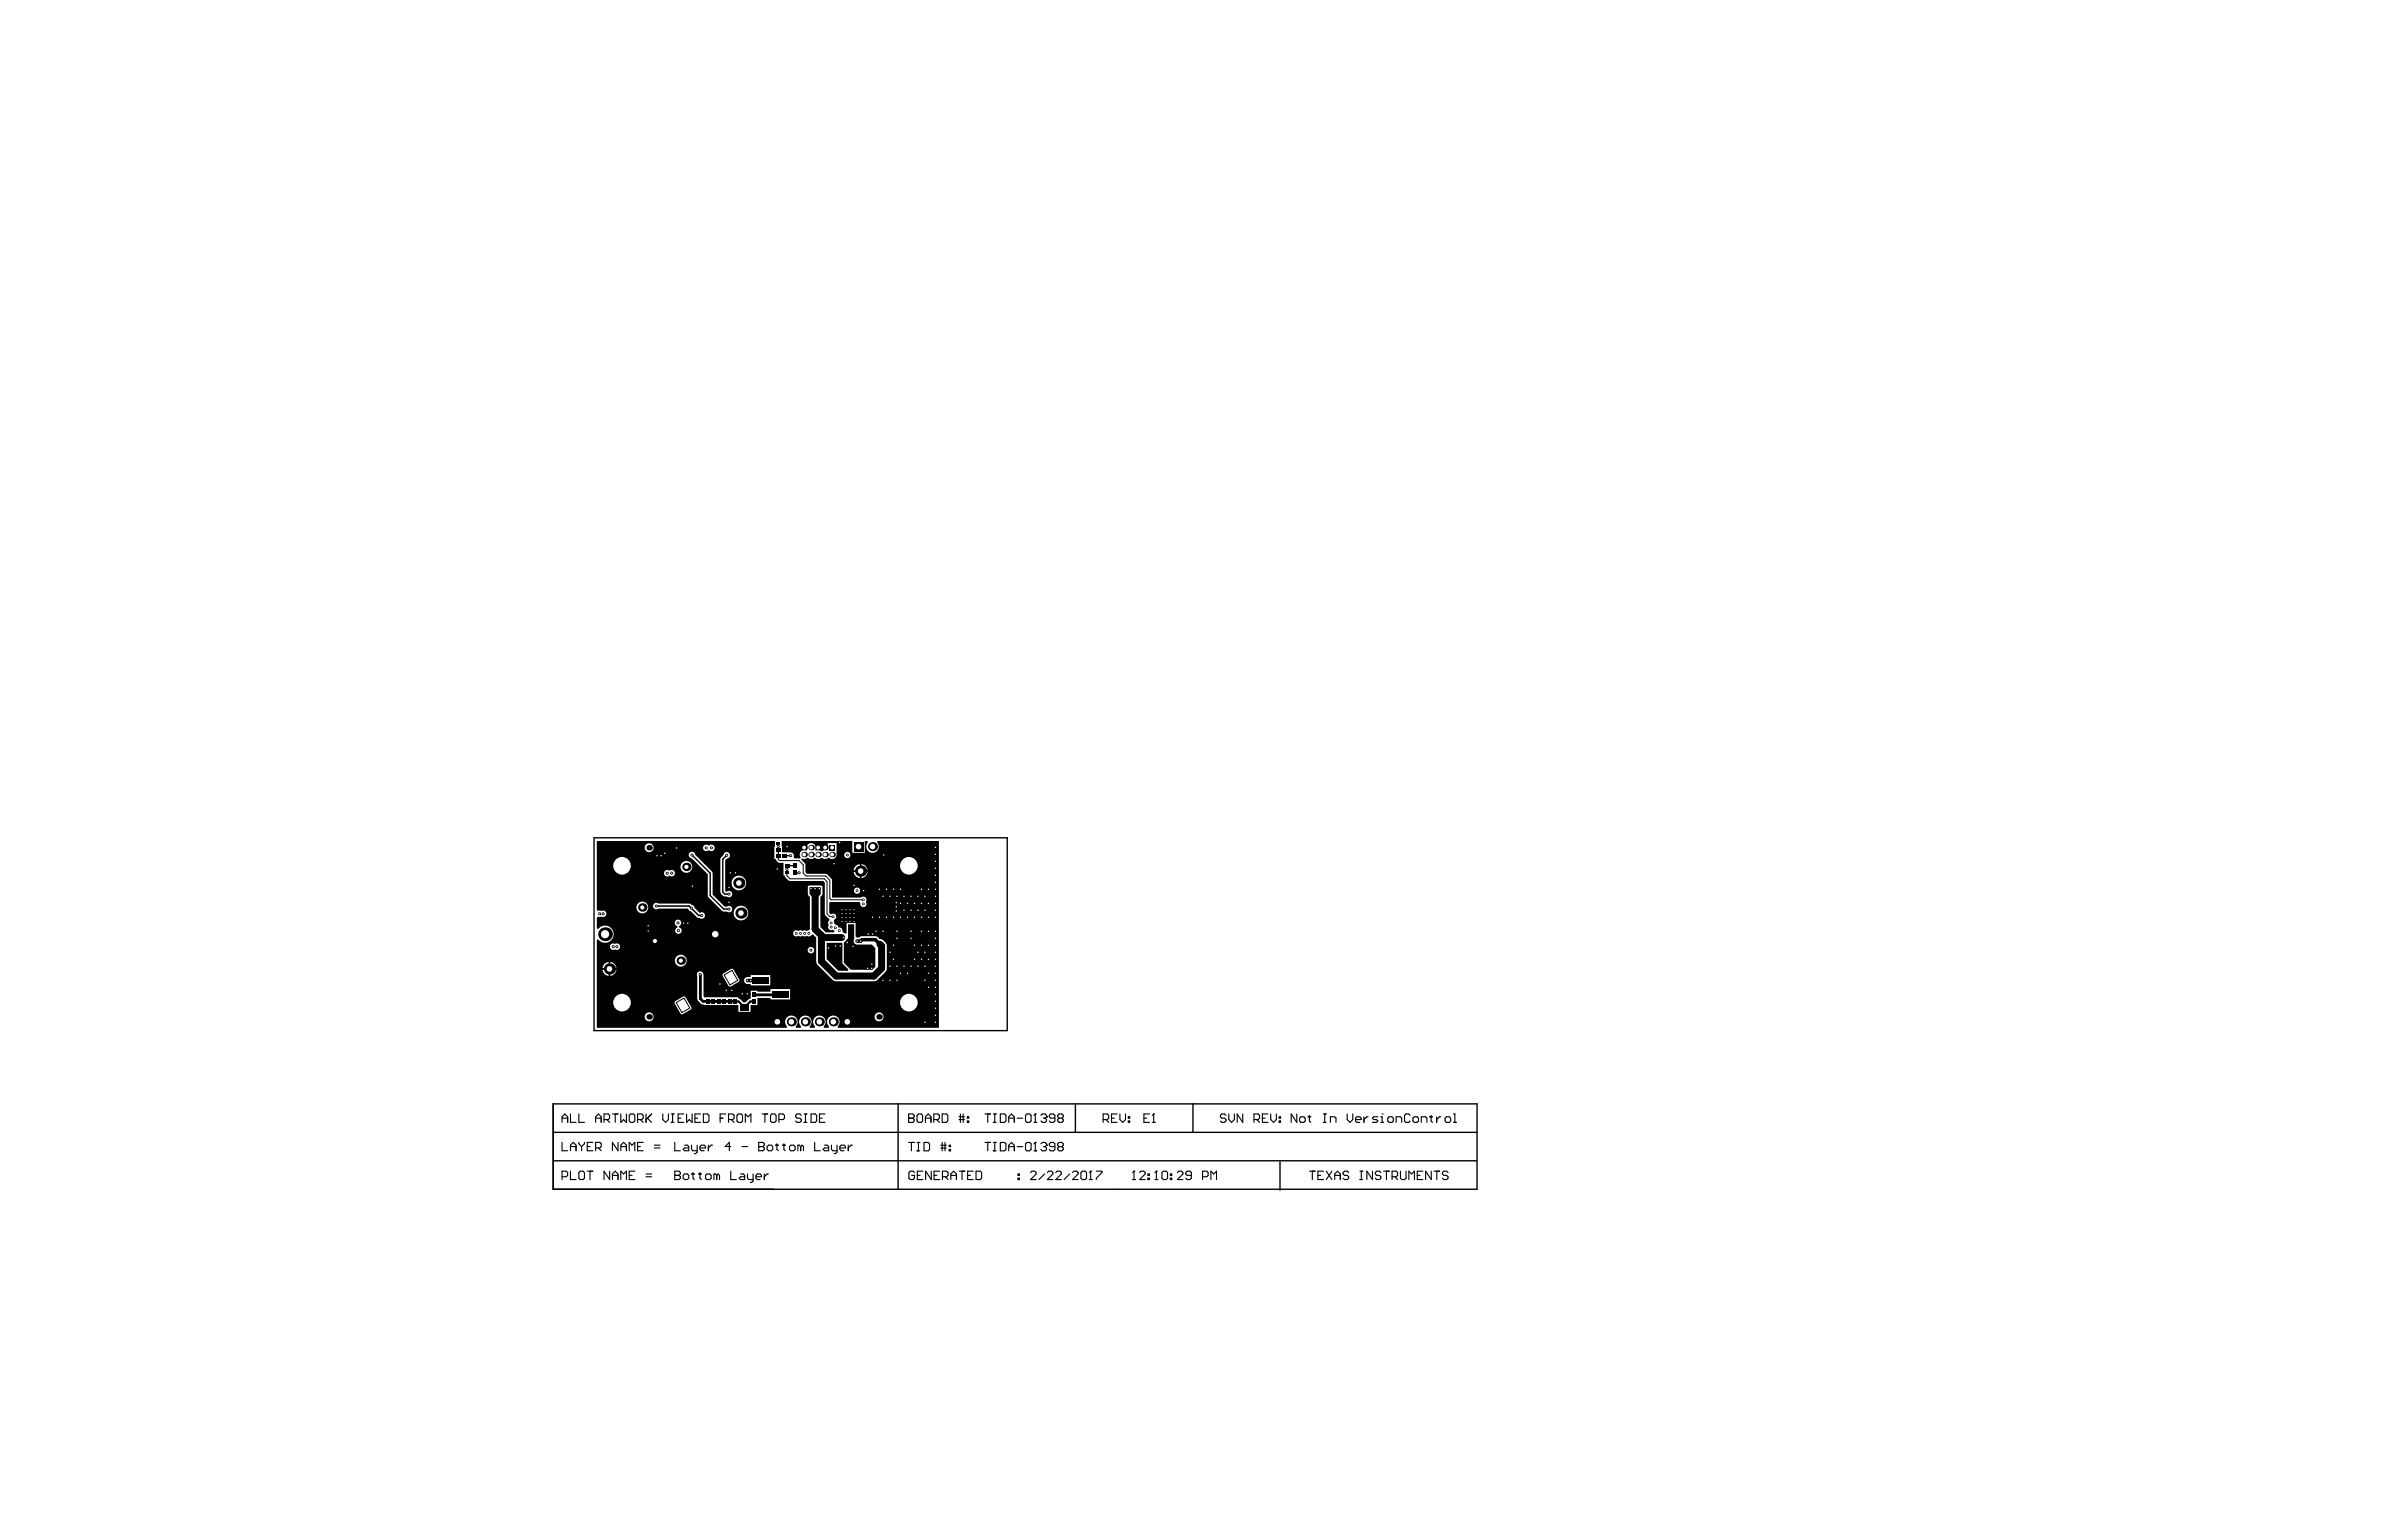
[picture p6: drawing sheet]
<svg xmlns="http://www.w3.org/2000/svg" width="432mm" height="279mm" viewBox="0 0 432 279" stroke-linecap="round" stroke-linejoin="round" font-family="sans-serif">
<g fill="none" stroke="#000" stroke-width=".25">
<path d="M107.7 151.9h74.9v35h-74.9zM125.4 155l3.3 3.3v4.1l2.5 2.4h.9M131.7 155.1l-.7 .7v5.9l.4 .4h.7M141.1 153v2.2M142.3 155.2h1M144 157h-1.2l-.2 .1v1M100.3 200.2h167.5v15.4h-167.5zM100.3 210.5h167.4M100.3 205.3h167.5M162.8 200.2v15.4M194.9 200.2v5.1M216.3 200.2v5.1"/>
<path d="M232 210.6v5.2"/>
</g>
<g fill="none" stroke="#000" stroke-width=".2">
<path d="M101.9 202.7h1M101.9 203.5v-1l.5-.5 .5 .5v1M101.9 207.1v1.6h1M101.9 213.4h.7l.3-.3v-.5l-.3-.2h-.7v1.5M103.4 202v1.5h1M103.4 208.7v-1.1l.5-.5 .5 .5v1.1M103.4 212.4v1.5h1M103.4 207.9h1M104.9 202v1.5h1M104.9 212.6l.3-.2h.5l.2 .2v1l-.2 .3h-.5l-.3-.3zM104.9 207.1v.3l.5 .5M105.4 207.9v.8"/>
<path d="M105.9 207.1v.3l-.5 .5M106.5 212.4h1M106.5 207.9h.5M107 212.4v1.5M107.5 207.1h-1v1.6h1M108 202.7h1M108 208.1h.7l.3-.2v-.5l-.3-.3h-.7v1.6M108 203.5v-1l.5-.5 .5 .5v1M108.5 208.1l.5 .6M109.5 203h.8l.2-.3v-.5l-.2-.2h-.8v1.5M110 203l.5 .5M110.5 212.4v1.5l-1-1.5v1.5"/>
<path d="M111 202h1M111 213.9v-1l.5-.5 .5 .5v1M111 213.1h1M111.5 202v1.5M112 207.1v1.6l-1-1.6v1.6M112.5 202v1.5l.5-.5 .6 .5v-1.5M112.5 208.7v-1.1l.5-.5 .6 .5v1.1M112.5 213.9v-1.5l.5 .5 .6-.5v1.5M112.5 207.9h1.1M114.1 213.1h.5M114.1 208.7v-1.6l.5 .5 .5-.5v1.6M114.3 202h.5l.3 .2v1.1l-.3 .2h-.5l-.2-.2v-1.1z"/>
<path d="M115.1 212.4h-1v1.5h1M115.6 203h.7l.3-.3v-.5l-.3-.2h-.7v1.5M115.6 207.9h.5M116.1 203l.5 .5M116.6 207.1h-1v1.6h1M117.1 213.4h1M117.1 212.9h1M117.1 202v1.5M117.4 202.7l.7 .8M118.1 202l-1 1M118.6 208.1h1M118.6 207.6h1"/>
<path d="M120.1 202v1l.6 .5 .5-.5v-1M121.7 203.5h.5M121.7 202h.5M121.9 202v1.5M122.3 213.1h.1M122.3 212.4h.8l.2 .2v.3l-.2 .2 .2 .3v.2l-.2 .3h-.8zM122.3 213.1h.8M122.3 207.1v1.6h1M122.9 202.7h.5M123.8 213.1l.3-.2h.5l.3 .2v.5l-.3 .3h-.5l-.3-.3zM123.9 202h-1v1.5h1M124.1 207.6h.5l.3 .3v.8h-.8l-.3-.3 .3-.3h.8"/>
<path d="M124.5 202v1.5l.5-.5 .5 .5v-1.5M125.4 212.9h.5M125.4 207.6v.8l.2 .3h.8M125.6 212.6v1l.3 .3M126 202.7h.5M126.4 207.6v1.3l-.3 .3h-.2M126.6 212.9h.5M126.9 208.1h1v-.2l-.3-.3h-.5l-.2 .3v.5l.2 .3h.5M126.9 212.6v1l.2 .3M127 202h-1v1.5h1M127.5 202h.8l.2 .2v1.1l-.2 .2h-.8zM127.9 213.1l.3-.2h.5l.2 .2v.5l-.2 .3h-.5l-.3-.3z"/>
<path d="M128.4 207.6v1.1M129.2 207.6h-.3l-.5 .5M129.9 213.1l-.2-.2h-.3v1M129.9 213.1v.8M129.9 213.1l.3-.2 .2 .2v.8M130.5 202.7h.6M131.6 202h-1.1v1.5M132.1 203h.7l.3-.3v-.5l-.3-.2h-.7v1.5M132.5 212.4v1.5h1M132.5 207.9h-1l.7-.8v1.6M132.6 203l.5 .5M133.8 202h.5l.3 .2v1.1l-.3 .2h-.5l-.2-.2v-1.1z"/>
<path d="M134.2 212.9h.5l.3 .2v.8h-.8l-.2-.3 .2-.2h.8M134.5 207.9h1M135.1 203.5v-1.5l.5 .5 .5-.5v1.5M135.5 212.9v.7l.3 .3h.7M136.5 212.9v1.2l-.2 .3h-.3M137 213.4h1v-.3l-.2-.2h-.5l-.3 .2v.5l.3 .3h.5M137.5 207.9h.1M137.5 207.1h.8l.3 .3v.2l-.3 .3 .3 .2v.3l-.3 .3h-.8zM137.5 207.9h.8M138.2 202h1M138.6 212.9v1M138.7 202v1.5"/>
<path d="M139.3 212.9h-.2l-.5 .5M139.3 207.6h.5l.3 .3v.5l-.3 .3h-.5l-.2-.3v-.5zM139.7 202.2l.2-.2h.5l.3 .2v1.1l-.3 .2h-.5l-.2-.2zM140.6 207.6h.5M140.8 207.4v1l.3 .3M141.2 203h.8l.2-.3v-.5l-.2-.2h-.8v1.5M141.8 207.6h.6M142.1 207.4v1l.3 .3M143.1 207.9l.3-.3h.5l.2 .3v.5l-.2 .3h-.5l-.3-.3zM145.1 207.9l-.2-.3h-.3v1.1M145.1 207.9v.8M145.1 207.9l.3-.3 .3 .3v.8"/>
<path d="M145.3 202.2l-.3-.2h-.5l-.3 .2v.3l.3 .2h.5l.3 .3v.3l-.3 .2h-.5l-.3-.2M145.8 203.5h.5M145.8 202h.5M146 202v1.5M147 202h.8l.2 .2v1.1l-.2 .2h-.8zM147.7 207.1v1.6h1M148.5 202.7h.6M149.5 207.6h.5l.2 .3v.8h-.7l-.3-.3 .3-.3h.7M149.6 202h-1.1v1.5h1.1M150.7 207.6v.8l.3 .3h.7M151.7 207.6v1.3l-.2 .3h-.3M152.2 208.1h1.1v-.2l-.3-.3h-.5l-.3 .3v.5l.3 .3h.5"/>
<path d="M153.8 207.6v1.1M154.5 207.6h-.2l-.5 .5M164.7 202.7h.1M164.7 202h.8l.2 .2v.3l-.2 .2 .2 .3v.3l-.2 .2h-.8zM164.7 202.7h.8M164.7 207.1h1M165.2 207.1v1.6M165.8 212.6l-.3-.2h-.5l-.2 .2v1l.2 .3h.5l.3-.3v-.5h-.5M166.2 202.2l.3-.2h.5l.2 .2v1.1l-.2 .2h-.5l-.3-.2zM166.2 208.7h.5M166.2 207.1h.5M166.3 213.1h.5"/>
<path d="M166.5 207.1v1.6M167.3 212.4h-1v1.5h1M167.5 207.1h.8l.2 .3v1l-.2 .3h-.8zM167.8 202.7h1M167.8 203.5v-1l.5-.5 .5 .5v1M168.8 212.4v1.5l-1-1.5v1.5M169.3 203h.7l.3-.3v-.5l-.3-.2h-.7v1.5M169.3 213.1h.5M169.8 203l.5 .5M170.3 212.4h-1v1.5h1M170.5 208.2h1.1M170.5 207.7h1.1"/>
<path d="M170.8 202h.8l.2 .2v1.1l-.2 .2h-.8zM170.8 207.1v1.6M170.8 213.4h.8l.3-.3v-.5l-.3-.2h-.8v1.5M171.3 207.1v1.6M171.4 213.4l.5 .5M172.1 208.4h.2v.3h-.2zM172.1 207.7h.2v.2h-.2zM172.4 213.1h1M172.4 213.9v-1l.5-.5 .5 .5v1M173.8 202.5h1.1M173.8 203h1.1M173.9 212.4h1"/>
<path d="M174.1 202v1.5M174.4 212.4v1.5M174.6 202v1.5M175.4 203.3h.2v.2h-.2zM175.4 202.5h.2v.2h-.2zM175.4 213.1h.5M176.4 212.4h-1v1.5h1M176.9 212.4h.8l.2 .2v1l-.2 .3h-.8zM178.5 202h1.1M178.5 207.1h1.1M179.1 202v1.5M179.1 207.1v1.6"/>
<path d="M180.1 203.5h.5M180.1 202h.5M180.1 208.7h.5M180.1 207.1h.5M180.3 202v1.5M180.3 207.1v1.6M181.3 202h.8l.3 .2v1.1l-.3 .2h-.8zM181.3 207.1h.8l.3 .3v1l-.3 .3h-.8zM182.9 202.7h1M182.9 207.9h1M182.9 203.5v-1l.5-.5 .5 .5v1M182.9 208.7v-1l.5-.6 .5 .6v1"/>
<path d="M184.4 202.7h1M184.4 207.9h1M184.5 213.6h.3v.3h-.3zM184.5 212.9h.3v.2h-.3zM186.2 202h.5l.2 .2v1.1l-.2 .2h-.5l-.3-.2v-1.1zM186.2 207.1h.5l.2 .3v1l-.2 .3h-.5l-.3-.3v-1zM186.8 212.6l.3-.2h.5l.2 .2v.3l-1 1h1M187.4 203.5h.5M187.4 208.7h.5M187.7 202h.1M187.7 207.1h.1M187.7 202v1.5"/>
<path d="M187.7 207.1v1.6M187.7 202l-.3 .2M187.7 207.1l-.3 .3M188.7 202.2l.2-.2h.6l.2 .2v.3M188.7 207.4l.2-.3h.6l.2 .3v.3M189.2 202.7h.3M189.2 207.9h.3M189.4 212.9l-1.1 1M189.5 202.7l.2 .3v.3l-.2 .2h-.6l-.2-.2M189.5 207.9l.2 .3v.2l-.2 .3h-.6l-.2-.3M189.7 202.5h.1M189.7 207.7h.1"/>
<path d="M189.7 202.5l-.2 .2M189.7 207.7l-.2 .2M189.9 212.6l.2-.2h.5l.3 .2v.3l-1 1h1M191.2 202.7h-.7l-.3-.2v-.3l.3-.2h.5l.2 .2v1.1l-.2 .2h-.5l-.3-.2M191.2 207.9h-.7l-.3-.2v-.3l.3-.3h.5l.2 .3v1l-.2 .3h-.5l-.3-.3M191.4 212.6l.2-.2h.5l.3 .2v.3l-1 1h1M192 202.7l-.3 .3v.3l.3 .2h.5l.2-.2v-.3l-.2-.3M192 202.7l-.3-.2v-.3l.3-.2h.5l.2 .2v.3l-.2 .2M192 202.7h.5M192 207.9l-.3 .3v.2l.3 .3h.5l.2-.3v-.2l-.2-.3M192 207.9l-.3-.2v-.3l.3-.3h.5l.2 .3v.3l-.2 .2M192 207.9h.5"/>
<path d="M193.9 212.9l-1 1M194.4 212.6l.3-.2h.5l.2 .2v.3l-1 1h1M195.9 212.6l.3-.2h.5l.3 .2v1l-.3 .3h-.5l-.3-.3zM197.5 213.9h.5M197.7 212.4h.1M197.7 212.4v1.5M197.7 212.4l-.2 .2M198.7 212.4h1.1v.2l-1.1 1v.3M200 203h.7l.3-.3v-.5l-.3-.2h-.7v1.5M200.5 203l.5 .5M201.5 202.7h.5M202.5 202h-1v1.5h1"/>
<path d="M203 202v1l.5 .5 .5-.5v-1M204.5 203.3h.3v.2h-.3zM204.5 202.5h.3v.2h-.3zM205.3 213.9h.5M205.6 212.4h.1M205.6 212.4v1.5M205.6 212.4l-.3 .2M206.6 212.6l.2-.2h.5l.3 .2v.3l-1 1h1M207.4 202.7h.5M208.1 213.6h.3v.3h-.3zM208.1 212.9h.3v.2h-.3zM208.4 202h-1v1.5h1"/>
<path d="M208.9 203.5h.5M209.1 202h.1M209.1 202v1.5M209.1 202l-.2 .2M209.4 213.9h.5M209.6 212.4h.1M209.6 212.4v1.5M209.6 212.4l-.2 .2M210.6 212.6l.3-.2h.5l.2 .2v1l-.2 .3h-.5l-.3-.3zM212.2 213.6h.2v.3h-.2zM212.2 212.9h.2v.2h-.2zM213.4 212.6l.3-.2h.5l.2 .2v.3l-1 1h1"/>
<path d="M216 213.1h-.8l-.3-.2v-.3l.3-.2h.5l.3 .2v1l-.3 .3h-.5l-.3-.3M218 213.4h.8l.2-.3v-.5l-.2-.2h-.8v1.5M219.5 213.9v-1.5l.5 .5 .5-.5v1.5M222.2 202.2l-.2-.2h-.5l-.3 .2v.3l.3 .2h.5l.2 .3v.3l-.2 .2h-.5l-.3-.2M222.7 202v1l.6 .5 .5-.5v-1M225.3 202v1.5l-1-1.5v1.5M227.3 203h.8l.2-.3v-.5l-.2-.2h-.8v1.5M227.8 203l.5 .5M228.8 202.7h.5M229.8 202h-1v1.5h1M230.4 202v1l.5 .5 .5-.5v-1M231.9 203.3h.2v.2h-.2z"/>
<path d="M231.9 202.5h.2v.2h-.2zM235.1 202v1.5l-1-1.5v1.5M235.8 202.5h.5l.3 .2v.6l-.3 .2h-.5l-.2-.2v-.6zM237.1 202.5h.5M237.4 202.2v1.1l.2 .2M237.4 212.4h1M237.9 212.4v1.5M238.9 213.1h.5M239.9 203.5h.5M239.9 202h.5M239.9 212.4h-1v1.5h1M240.1 202v1.5"/>
<path d="M240.4 212.4l1 1.5M241.2 203.5v-1h.7l.3 .2v.8M241.4 212.4l-1 1.5M242 213.1h1M242 213.9v-1l.5-.5 .5 .5v1M244.2 202v1l.5 .5 .5-.5v-1M244.5 212.6l-.3-.2h-.5l-.2 .2v.3l.2 .2h.5l.3 .3v.2l-.3 .3h-.5l-.2-.3M245.7 203h1v-.3l-.2-.2h-.5l-.3 .2v.6l.3 .2h.5M246.5 212.4h.5M246.5 213.9h.5M246.8 212.4v1.5M247.3 202.5v1"/>
<path d="M248 202.5h-.2l-.5 .5M248.8 212.4v1.5l-1-1.5v1.5M249.8 202.5h-.8l-.2 .2 .2 .3h.5l.3 .3-.3 .2h-.7M250.3 203.5h.5M250.3 202.5h.2v1M250.3 212.6l-.2-.2h-.5l-.3 .2v.3l.3 .2h.5l.2 .3v.2l-.2 .3h-.5l-.3-.3M250.5 202h.1M250.8 212.4h1M251.3 212.4v1.5M251.8 202.5h.5l.3 .2v.6l-.3 .2h-.5l-.2-.2v-.6zM252.3 213.4h.8l.3-.3v-.5l-.3-.2h-.8v1.5M252.9 213.4l.5 .5"/>
<path d="M253.1 203.5v-1h.7l.3 .2v.8M253.9 212.4v1.2l.2 .3h.5l.3-.3v-1.2M255.4 213.9v-1.5l.5 .5 .5-.5v1.5M255.6 202.2l-.2-.2h-.5l-.3 .2v1.1l.3 .2h.5l.2-.2M256.4 202.5h.5l.2 .2v.6l-.2 .2h-.5l-.3-.2v-.6zM256.9 213.1h.5M257.6 203.5v-1h.8l.3 .2v.8M257.9 212.4h-1v1.5h1M259.2 202.5h.5M259.4 202.2v1.1l.3 .2M259.4 212.4v1.5l-1-1.5v1.5M260 212.4h1"/>
<path d="M260.4 202.5v1M260.5 212.4v1.5M261.2 202.5h-.3l-.5 .5M262.2 202.5h.5l.3 .2v.6l-.3 .2h-.5l-.2-.2v-.6zM262.5 212.6l-.3-.2h-.5l-.2 .2v.3l.2 .2h.5l.3 .3v.2l-.3 .3h-.5l-.2-.3M263.5 203.5h.5M263.5 202h.2v1.5"/>
</g>
<g fill="#000">
<path d="M146.7 160.9h2.1v1.2l-.5 .5h-1l-.6-.5zM149.9 170.9h2.7l.1 .2v3.6l1.1 1.1-.1 .2h-1.7l-2.1-2.1zM153.7 167.6h1.1v2.7a.63 .63 0 0 0 .5 1h2.7l.7 .6v3.4l-.5 .5h-4l-1.2-1.2v-3.7l.7-.8z"/>
<path d="M108.2 152.5h32.3l-.1 3.3h.3l.1 .3 .3 .3h.9v2.3h.2l.2 .4 .5 .5 .3 .1h6l.3 .3v5.7l.1 .3 .7 .6 .1 .3a.55 .55 0 0 0-.1 .8 .61 .61 0 0 0 0 .8 .61 .61 0 0 0 .7 .1l.3 .2-.1 .2h-1.5l-1-.9v-5.5l.4-.4v-1.1a.44 .44 0 0 0-.1-.5 .44 .44 0 0 0-.5 0h-1.5a.45 .45 0 0 0-.5 0 .45 .45 0 0 0-.1 .5l.1 1.1 .3 .4v5.8l-.6 .4-.3-.1-.4 .1-.4-.1-.4 .1-.1-.1a.57 .57 0 0 0-.8 .6 .57 .57 0 0 0 .9 .4 .55 .55 0 0 0 .8 0 .55 .55 0 0 0 .7 0 .55 .55 0 0 0 .9-.2l.3-.1 .6 .6v4.3l.1 .5 2.8 2.8 .7 .3h6.8l.7-.3 1.4-1.4 .2-.4 .1-4.3-.3-.7a1.22 1.22 0 0 0-1-.5l-.6-.5-.2-.1h-2.4l-.6 .3h-.4l-.2-.2v-2.4h-1.6v1.8a.59 .59 0 0 1-.8-.7 .55 .55 0 0 0-.7-.3 .57 .57 0 0 0-.6-.6 .72 .72 0 0 1 .2-1.2 .57 .57 0 0 0-.3-.7 .57 .57 0 0 0-.7 .1l-.3-.3v-1.8l.3-.2h5.2l.2 .3a.56 .56 0 0 0 .7 .7 .56 .56 0 0 0 .2-1 .57 .57 0 0 0 0-.8 .57 .57 0 0 0-.8 0h-5.3v-3.1l-.1-.3-.9-.8-3.5-.1-.3-.2v-1.6l-.8-.7 .2-.3 .6 .1a.53 .53 0 0 1 .8 0h.4a.53 .53 0 0 1 .9 0h.4a.53 .53 0 0 1 .9 0h.4a.53 .53 0 0 1 .8 0 .92 .92 0 0 0 1-1.2v-1.6h-1.6v1.1l-.2 .2h-.6a.41 .41 0 0 1-.7 0h-.6l-.1-.2v-.1a.81 .81 0 0 0-.8-1 .81 .81 0 0 0-.7 1.1l-.2 .2a.8 .8 0 0 0-1 .2 .8 .8 0 0 0 .1 1.1l-.2 .2-1-.1-.1-.2a.67 .67 0 0 0-.2-.7 .67 .67 0 0 0-.7-.2h-1.2l-.1-2h12.8v2.1h2.3v-2.1h.4l.1 .2-.1 .2a1.14 1.14 0 0 0 .3 1.5 1.14 1.14 0 0 0 1.5-.1 1.14 1.14 0 0 0 0-1.6l.1-.2h11.1v33.9h-18.3l-.1-.3a1.14 1.14 0 0 0 .1-1.6 1.14 1.14 0 0 0-1.7 0 1.14 1.14 0 0 0 .1 1.6l-.1 .3h-.8l-.1-.3a1.14 1.14 0 0 0 0-1.6 1.14 1.14 0 0 0-1.6 0 1.14 1.14 0 0 0 .1 1.6l-.1 .3h-.9v-.3a1.14 1.14 0 0 0 0-1.6 1.14 1.14 0 0 0-1.6 0 1.14 1.14 0 0 0 0 1.6l-.1 .3h-.8v-.3a1.14 1.14 0 0 0-.1-1.6 1.14 1.14 0 0 0-1.6 0 1.14 1.14 0 0 0 .1 1.6l-.1 .3h-34.4v-16l.2-.1a1.56 1.56 0 0 0 2.3 .2 1.56 1.56 0 0 0 0-2.3 1.56 1.56 0 0 0-2.3 .2h-.2v-2l.2-.2h.7a.59 .59 0 0 0 .8-.6 .59 .59 0 0 0-.9-.4l-.8-.2zM127.6 153.3a.63 .63 0 0 0 .1 .9 .63 .63 0 0 0 .8 0 .62 .62 0 0 0 .9-.1 .62 .62 0 0 0-.1-.9 .62 .62 0 0 0-.9 .1 .59 .59 0 0 0-.8 0zM116.9 153.7a.81 .81 0 0 0 1.6 0 .81 .81 0 0 0-1.6 0zM153 155a.6 .6 0 0 0 1.2 0 .6 .6 0 0 0-1.2 0zM156.2 156.7v1.1h1.1a1.23 1.23 0 0 0-1.1-1.1zM155.1 157l-.4 .8h1.2v-1.1zM120.5 157.9a.59 .59 0 0 0 0 .9 .59 .59 0 0 0 .9 0 .59 .59 0 0 0 .8-.1 .59 .59 0 0 0 0-.8 .59 .59 0 0 0-.9 0 .58 .58 0 0 0-.8 0zM123.4 157.2a1.07 1.07 0 0 0 2.1 0 1.07 1.07 0 0 0-2.1 0zM156.2 158.1v1.1a1.23 1.23 0 0 0 1.1-1.1zM154.7 158.1a1.23 1.23 0 0 0 1.2 1.1v-1.1zM132.6 160.1a1.35 1.35 0 0 0 2.7 0 1.35 1.35 0 0 0-2.7 0zM154.8 161.5a.57 .57 0 0 0 1.1 0 .57 .57 0 0 0-1.1 0zM131.3 154.7l-.7 1.1v5.9l.1 .3a.93 .93 0 0 0 1.1 .6 .59 .59 0 0 0 .8-.1 .59 .59 0 0 0 0-.8 .59 .59 0 0 0-.8 0l-.3-.1v-5.6l.3-.3a.59 .59 0 0 0 .5-.9 .59 .59 0 0 0-1-.1zM125 154.6a.59 .59 0 0 0-.1 .6 .59 .59 0 0 0 .5 .4l2.9 2.9v4.1l2.6 2.5 .9 .2a.59 .59 0 0 0 .8-.1 .59 .59 0 0 0 0-.8 .59 .59 0 0 0-.8 0h-.4l-2.2-2.2-.1-4-3.1-3.2a.59 .59 0 0 0-.3-.5 .59 .59 0 0 0-.7 .1zM115.4 164.5a1.07 1.07 0 0 0 2.1 0 1.07 1.07 0 0 0-2.1 0zM118.6 163.9a.59 .59 0 0 0-.1 .8 .59 .59 0 0 0 .8 0h5.4l.2 .4 .4 .1 1 1.1a1.06 1.06 0 0 0 1.5-.1 .59 .59 0 0 0-.2-.7 .59 .59 0 0 0-.8 0l-.9-.9a.77 .77 0 0 0-.6-.6l-.4-.2h-5.6a.58 .58 0 0 0-.7 .1zM133 165.6a1.35 1.35 0 0 0 2.7 0 1.35 1.35 0 0 0-2.7 0zM122.5 166.9a.58 .58 0 0 0-.2 .6 .58 .58 0 0 0 .5 .4v.3a.59 .59 0 0 0-.3 .9 .59 .59 0 0 0 1-.1 .59 .59 0 0 0-.4-.8v-.3a.59 .59 0 0 0 .3-.9 .59 .59 0 0 0-.9-.1zM110.7 171.2a.59 .59 0 0 0 0 .8 .59 .59 0 0 0 .8 .1 .59 .59 0 0 0 .9-.5 .59 .59 0 0 0-.9-.4 .57 .57 0 0 0-.8 0zM146.4 172.3a.6 .6 0 0 0 1.2 0 .6 .6 0 0 0-1.2 0zM122.3 174.2a1.1 1.1 0 0 0 2.2 0 1.1 1.1 0 0 0-2.2 0zM110.6 174.4v1.1h1.1a1.23 1.23 0 0 0-1.1-1.1zM109.6 174.8l-.4 .7h1.1v-1.1zM110.6 175.8v1.1a1.23 1.23 0 0 0 1.1-1.1zM109.2 175.8a1.23 1.23 0 0 0 1.1 1.1v-1.1zM135.1 177.3a.63 .63 0 0 0-.2 .7 .63 .63 0 0 0 .6 .4h.6v.3h3.5v-1.9h-3.5v.4h-.6zM131 176.6v.3l1.2 2 1.7-.9 .1-.2-1-2-.2-.2zM126.5 176.3l-.2 .4 .1 4.4a1.33 1.33 0 0 0 1.3 1l6.1 .1 .1 1.3h2.2v-1.3h1.2v-1.2h2.4v.2h3.5v-1.9h-3.5v.5h-2.4v-.2h-1.2v1.5l-.4 .1-.6 .6h-.3l-.6-.6-.3-.1v-.3h-6.2l-.2-.2v-3.8a.62 .62 0 0 0-.3-.6 .62 .62 0 0 0-.7 .1zM122.3 181.6v.3l1.2 2 1.7-.8 .1-.2v-.3l-1.2-1.9zM158.5 184.4a.85 .85 0 0 0 1.7 0 .85 .85 0 0 0-1.7 0zM116.9 184.4a.81 .81 0 0 0 1.6 0 .81 .81 0 0 0-1.6 0z"/>
<circle cx="153.6" cy="170.9" r=".25"/>
</g>
<path d="M141.1 155.2v.6l.2 .2h3.5l.8 .8v1.5l.5 .5h3.6l.7 .8v3.3l.3 .2h5.8M142.6 158.1v.7l.6 .5h6.2l.5 .5v5.9l.5 .5h.6M131.3 176.8l1.4-.9 1 1.9-1.4 .8zM122.6 181.8l1.4-.8 1 1.8-1.4 .8z" fill="none" stroke="#000" stroke-width=".18"/>
<path d="M119.1 164.3h5.8l1.8 1.7h.5" fill="none" stroke="#000" stroke-width=".28"/>
<path d="M133.3 181.6h.6l1.1 1.1 1-1.1h.7" fill="none" stroke="#000" stroke-width=".38"/>
<path d="M135.5 177.8h2.3M155.4 170.6h.6l.3-.2h2.4l.8 .8" fill="none" stroke="#000" stroke-width=".63"/>
<path d="M144.1 158.2h.7" fill="none" stroke="#000" stroke-width=".23"/>
<path d="M127 176.8v4.3l.5 .5h5.8M136.7 180.4h4.8" fill="none" stroke="#000" stroke-width=".51"/>
<path d="M147.8 162.3v6.2l1.5 1.5h3.3M148.9 169.6v4.7l2.7 2.7h6.8l1.4-1.4v-4.1l-.3-.3" fill="none" stroke="#000" stroke-width="1.3"/>
<circle cx="153.6" cy="170.9" r=".13" fill="#fff"/>
<circle cx="152.3" cy="171.5" r=".25" fill="#000"/>
<circle cx="152.3" cy="171.5" r=".13" fill="#fff"/>
<circle cx="153" cy="170" r=".25" fill="#000"/>
<circle cx="153" cy="170" r=".13" fill="#fff"/>
<circle cx="151" cy="166.2" r=".25" fill="#000"/>
<circle cx="151" cy="166.2" r=".13" fill="#fff"/>
<circle cx="152.7" cy="165.7" r=".25" fill="#000"/>
<circle cx="152.7" cy="165.7" r=".1" fill="#fff"/>
<circle cx="153.4" cy="165.7" r=".25" fill="#000"/>
<circle cx="153.4" cy="165.7" r=".1" fill="#fff"/>
<circle cx="169.6" cy="170.1" r=".25" fill="#000"/>
<circle cx="169.6" cy="170.1" r=".13" fill="#fff"/>
<circle cx="169.6" cy="172.7" r=".25" fill="#000"/>
<circle cx="169.6" cy="172.7" r=".13" fill="#fff"/>
<circle cx="169.6" cy="175.2" r=".25" fill="#000"/>
<circle cx="169.6" cy="175.2" r=".13" fill="#fff"/>
<circle cx="156.5" cy="163.1" r=".25" fill="#000"/>
<circle cx="156.5" cy="163.1" r=".13" fill="#fff"/>
<circle cx="156.5" cy="163.9" r=".25" fill="#000"/>
<circle cx="156.5" cy="163.9" r=".13" fill="#fff"/>
<circle cx="154.8" cy="167.1" r=".25" fill="#000"/>
<circle cx="154.8" cy="167.1" r=".1" fill="#fff"/>
<circle cx="154.8" cy="166.4" r=".25" fill="#000"/>
<circle cx="154.8" cy="166.4" r=".1" fill="#fff"/>
<circle cx="154.8" cy="165.7" r=".25" fill="#000"/>
<circle cx="154.8" cy="165.7" r=".1" fill="#fff"/>
<circle cx="154.1" cy="165.7" r=".25" fill="#000"/>
<circle cx="154.1" cy="165.7" r=".1" fill="#fff"/>
<circle cx="154.8" cy="164.9" r=".25" fill="#000"/>
<circle cx="154.8" cy="164.9" r=".1" fill="#fff"/>
<circle cx="154.1" cy="164.9" r=".25" fill="#000"/>
<circle cx="154.1" cy="164.9" r=".1" fill="#fff"/>
<circle cx="152.7" cy="167.1" r=".25" fill="#000"/>
<circle cx="152.7" cy="167.1" r=".1" fill="#fff"/>
<circle cx="153.4" cy="167.1" r=".25" fill="#000"/>
<circle cx="153.4" cy="167.1" r=".1" fill="#fff"/>
<circle cx="153.4" cy="166.4" r=".25" fill="#000"/>
<circle cx="153.4" cy="166.4" r=".1" fill="#fff"/>
<circle cx="152.7" cy="166.4" r=".25" fill="#000"/>
<circle cx="152.7" cy="166.4" r=".1" fill="#fff"/>
<circle cx="153.4" cy="164.9" r=".25" fill="#000"/>
<circle cx="153.4" cy="164.9" r=".1" fill="#fff"/>
<circle cx="152.7" cy="164.9" r=".25" fill="#000"/>
<circle cx="152.7" cy="164.9" r=".1" fill="#fff"/>
<circle cx="108.7" cy="165.7" r=".28" fill="#000"/>
<circle cx="108.7" cy="165.7" r=".13" fill="#fff"/>
<circle cx="109.3" cy="165.7" r=".28" fill="#000"/>
<circle cx="109.3" cy="165.7" r=".13" fill="#fff"/>
<circle cx="111.8" cy="171.6" r=".28" fill="#000"/>
<circle cx="111.8" cy="171.6" r=".13" fill="#fff"/>
<circle cx="111.2" cy="171.6" r=".28" fill="#000"/>
<circle cx="111.2" cy="171.6" r=".13" fill="#fff"/>
<circle cx="136.1" cy="177.8" r=".28" fill="#000"/>
<circle cx="136.1" cy="177.8" r=".13" fill="#fff"/>
<circle cx="135.5" cy="177.8" r=".28" fill="#000"/>
<circle cx="135.5" cy="177.8" r=".13" fill="#fff"/>
<circle cx="141.1" cy="153.5" r=".28" fill="#000"/>
<circle cx="141.1" cy="153.5" r=".13" fill="#fff"/>
<circle cx="142.6" cy="157.6" r=".28" fill="#000"/>
<circle cx="142.6" cy="157.6" r=".13" fill="#fff"/>
<circle cx="153.6" cy="155" r=".25" fill="#000"/>
<circle cx="153.6" cy="155" r=".13" fill="#fff"/>
<circle cx="155.4" cy="161.5" r=".25" fill="#000"/>
<circle cx="155.4" cy="161.5" r=".13" fill="#fff"/>
<circle cx="144.3" cy="169.2" r=".25" fill="#000"/>
<circle cx="144.3" cy="169.2" r=".13" fill="#fff"/>
<circle cx="145.1" cy="169.2" r=".25" fill="#000"/>
<circle cx="145.1" cy="169.2" r=".13" fill="#fff"/>
<circle cx="145.9" cy="169.2" r=".25" fill="#000"/>
<circle cx="145.9" cy="169.2" r=".13" fill="#fff"/>
<circle cx="146.6" cy="169.2" r=".25" fill="#000"/>
<circle cx="146.6" cy="169.2" r=".13" fill="#fff"/>
<circle cx="144.8" cy="158.2" r=".28" fill="#000"/>
<circle cx="144.8" cy="158.2" r=".13" fill="#fff"/>
<circle cx="143.3" cy="155.2" r=".28" fill="#000"/>
<circle cx="143.3" cy="155.2" r=".13" fill="#fff"/>
<circle cx="169.6" cy="154.9" r=".25" fill="#000"/>
<circle cx="169.6" cy="154.9" r=".13" fill="#fff"/>
<circle cx="169.6" cy="153.6" r=".25" fill="#000"/>
<circle cx="169.6" cy="153.6" r=".13" fill="#fff"/>
<circle cx="169.6" cy="156.2" r=".25" fill="#000"/>
<circle cx="169.6" cy="156.2" r=".13" fill="#fff"/>
<circle cx="169.6" cy="158.7" r=".25" fill="#000"/>
<circle cx="169.6" cy="158.7" r=".13" fill="#fff"/>
<circle cx="169.6" cy="157.4" r=".25" fill="#000"/>
<circle cx="169.6" cy="157.4" r=".13" fill="#fff"/>
<circle cx="169.6" cy="160" r=".25" fill="#000"/>
<circle cx="169.6" cy="160" r=".13" fill="#fff"/>
<circle cx="169.6" cy="161.2" r=".25" fill="#000"/>
<circle cx="169.6" cy="161.2" r=".13" fill="#fff"/>
<circle cx="160.2" cy="155" r=".25" fill="#000"/>
<circle cx="160.2" cy="155" r=".13" fill="#fff"/>
<circle cx="156.6" cy="161.5" r=".25" fill="#000"/>
<circle cx="156.6" cy="161.5" r=".13" fill="#fff"/>
<circle cx="169.6" cy="163.8" r=".25" fill="#000"/>
<circle cx="169.6" cy="163.8" r=".13" fill="#fff"/>
<circle cx="169.6" cy="162.5" r=".25" fill="#000"/>
<circle cx="169.6" cy="162.5" r=".13" fill="#fff"/>
<circle cx="169.6" cy="165" r=".25" fill="#000"/>
<circle cx="169.6" cy="165" r=".13" fill="#fff"/>
<circle cx="162" cy="166.3" r=".25" fill="#000"/>
<circle cx="162" cy="166.3" r=".13" fill="#fff"/>
<circle cx="169.6" cy="166.3" r=".25" fill="#000"/>
<circle cx="169.6" cy="166.3" r=".13" fill="#fff"/>
<circle cx="167" cy="166.3" r=".25" fill="#000"/>
<circle cx="167" cy="166.3" r=".13" fill="#fff"/>
<circle cx="165.8" cy="166.3" r=".25" fill="#000"/>
<circle cx="165.8" cy="166.3" r=".13" fill="#fff"/>
<circle cx="168.3" cy="166.3" r=".25" fill="#000"/>
<circle cx="168.3" cy="166.3" r=".13" fill="#fff"/>
<circle cx="163.2" cy="166.3" r=".25" fill="#000"/>
<circle cx="163.2" cy="166.3" r=".13" fill="#fff"/>
<circle cx="164.5" cy="166.3" r=".25" fill="#000"/>
<circle cx="164.5" cy="166.3" r=".13" fill="#fff"/>
<circle cx="160.7" cy="166.3" r=".25" fill="#000"/>
<circle cx="160.7" cy="166.3" r=".13" fill="#fff"/>
<circle cx="159.4" cy="166.3" r=".25" fill="#000"/>
<circle cx="159.4" cy="166.3" r=".13" fill="#fff"/>
<circle cx="158.2" cy="166.3" r=".25" fill="#000"/>
<circle cx="158.2" cy="166.3" r=".13" fill="#fff"/>
<circle cx="152.2" cy="152.7" r=".28" fill="#000"/>
<circle cx="152.2" cy="152.7" r=".13" fill="#fff"/>
<circle cx="154.8" cy="160.5" r=".25" fill="#000"/>
<circle cx="154.8" cy="160.5" r=".13" fill="#fff"/>
<circle cx="151.2" cy="156.6" r=".28" fill="#000"/>
<circle cx="151.2" cy="156.6" r=".13" fill="#fff"/>
<circle cx="169.6" cy="168.9" r=".25" fill="#000"/>
<circle cx="169.6" cy="168.9" r=".13" fill="#fff"/>
<circle cx="169.6" cy="171.4" r=".25" fill="#000"/>
<circle cx="169.6" cy="171.4" r=".13" fill="#fff"/>
<circle cx="169.6" cy="173.9" r=".25" fill="#000"/>
<circle cx="169.6" cy="173.9" r=".13" fill="#fff"/>
<circle cx="169.6" cy="182.8" r=".25" fill="#000"/>
<circle cx="169.6" cy="182.8" r=".13" fill="#fff"/>
<circle cx="169.6" cy="181.5" r=".25" fill="#000"/>
<circle cx="169.6" cy="181.5" r=".13" fill="#fff"/>
<circle cx="169.6" cy="185.3" r=".25" fill="#000"/>
<circle cx="169.6" cy="185.3" r=".13" fill="#fff"/>
<circle cx="169.6" cy="176.5" r=".25" fill="#000"/>
<circle cx="169.6" cy="176.5" r=".13" fill="#fff"/>
<circle cx="169.6" cy="177.7" r=".25" fill="#000"/>
<circle cx="169.6" cy="177.7" r=".13" fill="#fff"/>
<circle cx="169.6" cy="180.3" r=".25" fill="#000"/>
<circle cx="169.6" cy="180.3" r=".13" fill="#fff"/>
<circle cx="169.6" cy="179" r=".25" fill="#000"/>
<circle cx="169.6" cy="179" r=".13" fill="#fff"/>
<circle cx="169.6" cy="184.1" r=".25" fill="#000"/>
<circle cx="169.6" cy="184.1" r=".13" fill="#fff"/>
<circle cx="151.4" cy="171.5" r=".25" fill="#000"/>
<circle cx="151.4" cy="171.5" r=".13" fill="#fff"/>
<circle cx="142.7" cy="153.5" r=".28" fill="#000"/>
<circle cx="142.7" cy="153.5" r=".13" fill="#fff"/>
<circle cx="140.9" cy="157.6" r=".28" fill="#000"/>
<circle cx="140.9" cy="157.6" r=".13" fill="#fff"/>
<circle cx="122.7" cy="153.8" r=".28" fill="#000"/>
<circle cx="122.7" cy="153.8" r=".13" fill="#fff"/>
<circle cx="120.5" cy="154.7" r=".28" fill="#000"/>
<circle cx="120.5" cy="154.7" r=".13" fill="#fff"/>
<circle cx="130.5" cy="178.4" r=".28" fill="#000"/>
<circle cx="130.5" cy="178.4" r=".13" fill="#fff"/>
<circle cx="132.7" cy="179.6" r=".28" fill="#000"/>
<circle cx="132.7" cy="179.6" r=".13" fill="#fff"/>
<circle cx="135.5" cy="180.2" r=".28" fill="#000"/>
<circle cx="135.5" cy="180.2" r=".13" fill="#fff"/>
<circle cx="134.6" cy="180.2" r=".28" fill="#000"/>
<circle cx="134.6" cy="180.2" r=".13" fill="#fff"/>
<circle cx="131.7" cy="179.6" r=".28" fill="#000"/>
<circle cx="131.7" cy="179.6" r=".13" fill="#fff"/>
<circle cx="150.7" cy="167.3" r=".25" fill="#000"/>
<circle cx="150.7" cy="167.3" r=".13" fill="#fff"/>
<circle cx="150.7" cy="168.1" r=".25" fill="#000"/>
<circle cx="150.7" cy="168.1" r=".13" fill="#fff"/>
<circle cx="151.4" cy="168.2" r=".25" fill="#000"/>
<circle cx="151.4" cy="168.2" r=".13" fill="#fff"/>
<circle cx="157.3" cy="175.6" r=".25" fill="#000"/>
<circle cx="157.3" cy="175.6" r=".13" fill="#fff"/>
<circle cx="158" cy="175.6" r=".25" fill="#000"/>
<circle cx="158" cy="175.6" r=".13" fill="#fff"/>
<circle cx="158" cy="174.8" r=".25" fill="#000"/>
<circle cx="158" cy="174.8" r=".13" fill="#fff"/>
<circle cx="154.6" cy="171.6" r=".25" fill="#000"/>
<circle cx="154.6" cy="171.6" r=".13" fill="#fff"/>
<circle cx="154.1" cy="166.4" r=".25" fill="#000"/>
<circle cx="154.1" cy="166.4" r=".1" fill="#fff"/>
<circle cx="154.1" cy="167.1" r=".25" fill="#000"/>
<circle cx="154.1" cy="167.1" r=".1" fill="#fff"/>
<circle cx="150.2" cy="171.9" r=".25" fill="#000"/>
<circle cx="150.2" cy="171.9" r=".13" fill="#fff"/>
<circle cx="152.2" cy="168.7" r=".25" fill="#000"/>
<circle cx="152.2" cy="168.7" r=".13" fill="#fff"/>
<circle cx="147" cy="172.3" r=".28" fill="#000"/>
<circle cx="147" cy="172.3" r=".13" fill="#fff"/>
<circle cx="168.3" cy="168.9" r=".25" fill="#000"/>
<circle cx="168.3" cy="168.9" r=".13" fill="#fff"/>
<circle cx="167" cy="168.9" r=".25" fill="#000"/>
<circle cx="167" cy="168.9" r=".13" fill="#fff"/>
<circle cx="168.3" cy="171.4" r=".25" fill="#000"/>
<circle cx="168.3" cy="171.4" r=".13" fill="#fff"/>
<circle cx="167" cy="171.4" r=".25" fill="#000"/>
<circle cx="167" cy="171.4" r=".13" fill="#fff"/>
<circle cx="167.7" cy="172.7" r=".25" fill="#000"/>
<circle cx="167.7" cy="172.7" r=".13" fill="#fff"/>
<circle cx="168.3" cy="173.9" r=".25" fill="#000"/>
<circle cx="168.3" cy="173.9" r=".13" fill="#fff"/>
<circle cx="167" cy="173.9" r=".25" fill="#000"/>
<circle cx="167" cy="173.9" r=".13" fill="#fff"/>
<circle cx="167.7" cy="175.2" r=".25" fill="#000"/>
<circle cx="167.7" cy="175.2" r=".13" fill="#fff"/>
<circle cx="166.4" cy="172.7" r=".25" fill="#000"/>
<circle cx="166.4" cy="172.7" r=".13" fill="#fff"/>
<circle cx="165.8" cy="171.4" r=".25" fill="#000"/>
<circle cx="165.8" cy="171.4" r=".13" fill="#fff"/>
<circle cx="168.3" cy="176.5" r=".25" fill="#000"/>
<circle cx="168.3" cy="176.5" r=".13" fill="#fff"/>
<circle cx="167.7" cy="177.7" r=".25" fill="#000"/>
<circle cx="167.7" cy="177.7" r=".13" fill="#fff"/>
<circle cx="166.4" cy="175.2" r=".25" fill="#000"/>
<circle cx="166.4" cy="175.2" r=".13" fill="#fff"/>
<circle cx="165.8" cy="173.9" r=".25" fill="#000"/>
<circle cx="165.8" cy="173.9" r=".13" fill="#fff"/>
<circle cx="168.3" cy="179" r=".25" fill="#000"/>
<circle cx="168.3" cy="179" r=".13" fill="#fff"/>
<circle cx="167.7" cy="185.3" r=".25" fill="#000"/>
<circle cx="167.7" cy="185.3" r=".13" fill="#fff"/>
<circle cx="165.1" cy="175.2" r=".25" fill="#000"/>
<circle cx="165.1" cy="175.2" r=".13" fill="#fff"/>
<circle cx="165.1" cy="170.1" r=".25" fill="#000"/>
<circle cx="165.1" cy="170.1" r=".13" fill="#fff"/>
<circle cx="165.1" cy="168.9" r=".25" fill="#000"/>
<circle cx="165.1" cy="168.9" r=".13" fill="#fff"/>
<circle cx="162.6" cy="168.9" r=".25" fill="#000"/>
<circle cx="162.6" cy="168.9" r=".13" fill="#fff"/>
<circle cx="160.1" cy="168.9" r=".25" fill="#000"/>
<circle cx="160.1" cy="168.9" r=".13" fill="#fff"/>
<circle cx="158.8" cy="168.9" r=".25" fill="#000"/>
<circle cx="158.8" cy="168.9" r=".13" fill="#fff"/>
<circle cx="162.6" cy="170.1" r=".25" fill="#000"/>
<circle cx="162.6" cy="170.1" r=".13" fill="#fff"/>
<circle cx="162" cy="171.4" r=".25" fill="#000"/>
<circle cx="162" cy="171.4" r=".13" fill="#fff"/>
<circle cx="161.3" cy="172.7" r=".25" fill="#000"/>
<circle cx="161.3" cy="172.7" r=".13" fill="#fff"/>
<circle cx="162" cy="173.9" r=".25" fill="#000"/>
<circle cx="162" cy="173.9" r=".13" fill="#fff"/>
<circle cx="162.6" cy="175.2" r=".25" fill="#000"/>
<circle cx="162.6" cy="175.2" r=".13" fill="#fff"/>
<circle cx="163.9" cy="175.2" r=".25" fill="#000"/>
<circle cx="163.9" cy="175.2" r=".13" fill="#fff"/>
<circle cx="161.3" cy="175.2" r=".25" fill="#000"/>
<circle cx="161.3" cy="175.2" r=".13" fill="#fff"/>
<circle cx="157.4" cy="169.4" r=".25" fill="#000"/>
<circle cx="157.4" cy="169.4" r=".13" fill="#fff"/>
<circle cx="158.2" cy="169.4" r=".25" fill="#000"/>
<circle cx="158.2" cy="169.4" r=".13" fill="#fff"/>
<circle cx="163.2" cy="176.5" r=".25" fill="#000"/>
<circle cx="163.2" cy="176.5" r=".13" fill="#fff"/>
<circle cx="164.5" cy="176.5" r=".25" fill="#000"/>
<circle cx="164.5" cy="176.5" r=".13" fill="#fff"/>
<circle cx="162.6" cy="177.7" r=".25" fill="#000"/>
<circle cx="162.6" cy="177.7" r=".13" fill="#fff"/>
<circle cx="161.3" cy="177.7" r=".25" fill="#000"/>
<circle cx="161.3" cy="177.7" r=".13" fill="#fff"/>
<circle cx="160.1" cy="177.7" r=".25" fill="#000"/>
<circle cx="160.1" cy="177.7" r=".13" fill="#fff"/>
<circle cx="167.7" cy="165" r=".25" fill="#000"/>
<circle cx="167.7" cy="165" r=".13" fill="#fff"/>
<circle cx="166.4" cy="165" r=".25" fill="#000"/>
<circle cx="166.4" cy="165" r=".13" fill="#fff"/>
<circle cx="165.1" cy="165" r=".25" fill="#000"/>
<circle cx="165.1" cy="165" r=".13" fill="#fff"/>
<circle cx="163.9" cy="165" r=".25" fill="#000"/>
<circle cx="163.9" cy="165" r=".13" fill="#fff"/>
<circle cx="163.2" cy="163.8" r=".25" fill="#000"/>
<circle cx="163.2" cy="163.8" r=".13" fill="#fff"/>
<circle cx="164.5" cy="163.8" r=".25" fill="#000"/>
<circle cx="164.5" cy="163.8" r=".13" fill="#fff"/>
<circle cx="165.8" cy="163.8" r=".25" fill="#000"/>
<circle cx="165.8" cy="163.8" r=".13" fill="#fff"/>
<circle cx="167" cy="163.8" r=".25" fill="#000"/>
<circle cx="167" cy="163.8" r=".13" fill="#fff"/>
<circle cx="168.3" cy="163.8" r=".25" fill="#000"/>
<circle cx="168.3" cy="163.8" r=".13" fill="#fff"/>
<circle cx="167.7" cy="162.5" r=".25" fill="#000"/>
<circle cx="167.7" cy="162.5" r=".13" fill="#fff"/>
<circle cx="166.4" cy="162.5" r=".25" fill="#000"/>
<circle cx="166.4" cy="162.5" r=".13" fill="#fff"/>
<circle cx="165.1" cy="162.5" r=".25" fill="#000"/>
<circle cx="165.1" cy="162.5" r=".13" fill="#fff"/>
<circle cx="163.9" cy="162.5" r=".25" fill="#000"/>
<circle cx="163.9" cy="162.5" r=".13" fill="#fff"/>
<circle cx="162.6" cy="162.5" r=".25" fill="#000"/>
<circle cx="162.6" cy="162.5" r=".13" fill="#fff"/>
<circle cx="162.5" cy="165.2" r=".25" fill="#000"/>
<circle cx="162.5" cy="165.2" r=".13" fill="#fff"/>
<circle cx="162.5" cy="164.4" r=".25" fill="#000"/>
<circle cx="162.5" cy="164.4" r=".13" fill="#fff"/>
<circle cx="162.5" cy="163.7" r=".25" fill="#000"/>
<circle cx="162.5" cy="163.7" r=".13" fill="#fff"/>
<circle cx="161.3" cy="162.5" r=".25" fill="#000"/>
<circle cx="161.3" cy="162.5" r=".13" fill="#fff"/>
<circle cx="160.1" cy="162.5" r=".25" fill="#000"/>
<circle cx="160.1" cy="162.5" r=".13" fill="#fff"/>
<circle cx="162" cy="161.2" r=".25" fill="#000"/>
<circle cx="162" cy="161.2" r=".13" fill="#fff"/>
<circle cx="160.7" cy="161.2" r=".25" fill="#000"/>
<circle cx="160.7" cy="161.2" r=".13" fill="#fff"/>
<circle cx="159.4" cy="161.2" r=".25" fill="#000"/>
<circle cx="159.4" cy="161.2" r=".13" fill="#fff"/>
<circle cx="163.2" cy="161.2" r=".25" fill="#000"/>
<circle cx="163.2" cy="161.2" r=".13" fill="#fff"/>
<circle cx="167" cy="161.2" r=".25" fill="#000"/>
<circle cx="167" cy="161.2" r=".13" fill="#fff"/>
<circle cx="168.3" cy="161.2" r=".25" fill="#000"/>
<circle cx="168.3" cy="161.2" r=".13" fill="#fff"/>
<circle cx="156" cy="170.6" r=".25" fill="#000"/>
<circle cx="156" cy="170.6" r=".13" fill="#fff"/>
<circle cx="155.4" cy="170.6" r=".25" fill="#000"/>
<circle cx="155.4" cy="170.6" r=".13" fill="#fff"/>
<circle cx="148.5" cy="161.1" r=".25" fill="#000"/>
<circle cx="148.5" cy="161.1" r=".13" fill="#fff"/>
<circle cx="147.8" cy="161.1" r=".25" fill="#000"/>
<circle cx="147.8" cy="161.1" r=".13" fill="#fff"/>
<circle cx="147" cy="161.1" r=".25" fill="#000"/>
<circle cx="147" cy="161.1" r=".13" fill="#fff"/>
<circle cx="121.8" cy="158.3" r=".28" fill="#000"/>
<circle cx="121.8" cy="158.3" r=".13" fill="#fff"/>
<circle cx="132.2" cy="163.6" r=".28" fill="#000"/>
<circle cx="132.2" cy="163.6" r=".13" fill="#fff"/>
<circle cx="132.2" cy="160.9" r=".28" fill="#000"/>
<circle cx="132.2" cy="160.9" r=".13" fill="#fff"/>
<circle cx="132.4" cy="158.3" r=".28" fill="#000"/>
<circle cx="132.4" cy="158.3" r=".13" fill="#fff"/>
<circle cx="133.3" cy="158.3" r=".28" fill="#000"/>
<circle cx="133.3" cy="158.3" r=".13" fill="#fff"/>
<circle cx="132.1" cy="162.1" r=".28" fill="#000"/>
<circle cx="132.1" cy="162.1" r=".13" fill="#fff"/>
<circle cx="131.7" cy="155.1" r=".28" fill="#000"/>
<circle cx="131.7" cy="155.1" r=".13" fill="#fff"/>
<circle cx="125.3" cy="164.7" r=".28" fill="#000"/>
<circle cx="125.3" cy="164.7" r=".13" fill="#fff"/>
<circle cx="119" cy="164.3" r=".28" fill="#000"/>
<circle cx="119" cy="164.3" r=".13" fill="#fff"/>
<circle cx="119.9" cy="155.2" r=".28" fill="#000"/>
<circle cx="119.9" cy="155.2" r=".13" fill="#fff"/>
<circle cx="119.1" cy="155.2" r=".28" fill="#000"/>
<circle cx="119.1" cy="155.2" r=".13" fill="#fff"/>
<circle cx="117.5" cy="167.9" r=".28" fill="#000"/>
<circle cx="117.5" cy="167.9" r=".13" fill="#fff"/>
<circle cx="117.5" cy="168.8" r=".28" fill="#000"/>
<circle cx="117.5" cy="168.8" r=".13" fill="#fff"/>
<circle cx="123.9" cy="167.4" r=".28" fill="#000"/>
<circle cx="123.9" cy="167.4" r=".13" fill="#fff"/>
<circle cx="121" cy="158.3" r=".28" fill="#000"/>
<circle cx="121" cy="158.3" r=".13" fill="#fff"/>
<circle cx="128" cy="153.7" r=".28" fill="#000"/>
<circle cx="128" cy="153.7" r=".13" fill="#fff"/>
<circle cx="129" cy="153.7" r=".28" fill="#000"/>
<circle cx="129" cy="153.7" r=".13" fill="#fff"/>
<circle cx="126.9" cy="176.7" r=".28" fill="#000"/>
<circle cx="126.9" cy="176.7" r=".13" fill="#fff"/>
<circle cx="125.5" cy="160.7" r=".28" fill="#000"/>
<circle cx="125.5" cy="160.7" r=".13" fill="#fff"/>
<circle cx="125.4" cy="155" r=".28" fill="#000"/>
<circle cx="125.4" cy="155" r=".13" fill="#fff"/>
<circle cx="132.1" cy="164.8" r=".28" fill="#000"/>
<circle cx="132.1" cy="164.8" r=".13" fill="#fff"/>
<circle cx="127.2" cy="166" r=".28" fill="#000"/>
<circle cx="127.2" cy="166" r=".13" fill="#fff"/>
<circle cx="123" cy="168.7" r=".28" fill="#000"/>
<circle cx="123" cy="168.7" r=".13" fill="#fff"/>
<circle cx="122.9" cy="167.3" r=".28" fill="#000"/>
<circle cx="122.9" cy="167.3" r=".13" fill="#fff"/>
<circle cx="124.7" cy="167.4" r=".28" fill="#000"/>
<circle cx="124.7" cy="167.4" r=".13" fill="#fff"/>
<circle cx="123.4" cy="174.2" r=".76" fill="#000"/>
<circle cx="123.4" cy="174.2" r=".38" fill="#fff"/>
<circle cx="145.8" cy="153.7" r=".5" fill="#000"/>
<circle cx="145.8" cy="153.7" r=".35" fill="#fff"/>
<circle cx="148.3" cy="153.7" r=".5" fill="#000"/>
<circle cx="148.3" cy="153.7" r=".35" fill="#fff"/>
<circle cx="149.6" cy="153.7" r=".5" fill="#000"/>
<circle cx="149.6" cy="153.7" r=".35" fill="#fff"/>
<circle cx="146" cy="185.3" r=".82" fill="#000"/>
<circle cx="146" cy="185.3" r=".51" fill="#fff"/>
<circle cx="145.8" cy="154.9" r=".5" fill="#000"/>
<circle cx="145.8" cy="154.9" r=".35" fill="#fff"/>
<circle cx="148.3" cy="154.9" r=".5" fill="#000"/>
<circle cx="148.3" cy="154.9" r=".35" fill="#fff"/>
<circle cx="149.6" cy="154.9" r=".5" fill="#000"/>
<circle cx="149.6" cy="154.9" r=".35" fill="#fff"/>
<circle cx="158.2" cy="153.5" r=".82" fill="#000"/>
<circle cx="158.2" cy="153.5" r=".51" fill="#fff"/>
<circle cx="147" cy="153.7" r=".5" fill="#000"/>
<circle cx="147" cy="153.7" r=".35" fill="#fff"/>
<path d="M150.3 153.2h1v1h-1z" fill-rule="evenodd" fill="#000"/>
<circle cx="150.8" cy="153.7" r=".35" fill="#fff"/>
<circle cx="109.7" cy="169.4" r="1.25" fill="#000"/>
<circle cx="109.7" cy="169.4" r=".75" fill="#fff"/>
<circle cx="118.7" cy="170.6" r=".76" fill="#000"/>
<circle cx="118.7" cy="170.6" r=".38" fill="#fff"/>
<circle cx="116.4" cy="164.5" r=".76" fill="#000"/>
<circle cx="116.4" cy="164.5" r=".38" fill="#fff"/>
<circle cx="129.7" cy="169.4" r="1.08" fill="#000"/>
<circle cx="129.7" cy="169.4" r=".59" fill="#fff"/>
<circle cx="124.4" cy="157.2" r=".76" fill="#000"/>
<circle cx="124.4" cy="157.2" r=".38" fill="#fff"/>
<circle cx="134.3" cy="165.6" r="1.01" fill="#000"/>
<circle cx="134.3" cy="165.6" r=".51" fill="#fff"/>
<path d="M140.1 184.4l1.6 .1v1.6l-1.6-.1z" fill-rule="evenodd" fill="#000"/>
<circle cx="140.9" cy="185.3" r=".51" fill="#fff"/>
<circle cx="143.5" cy="185.3" r=".82" fill="#000"/>
<circle cx="143.5" cy="185.3" r=".51" fill="#fff"/>
<circle cx="147" cy="154.9" r=".5" fill="#000"/>
<circle cx="147" cy="154.9" r=".35" fill="#fff"/>
<circle cx="151.1" cy="185.3" r=".82" fill="#000"/>
<circle cx="151.1" cy="185.3" r=".51" fill="#fff"/>
<circle cx="153.6" cy="185.3" r=".82" fill="#000"/>
<circle cx="153.6" cy="185.3" r=".51" fill="#fff"/>
<circle cx="150.8" cy="154.9" r=".5" fill="#000"/>
<circle cx="150.8" cy="154.9" r=".35" fill="#fff"/>
<circle cx="110.5" cy="175.7" r="1.01" fill="#000"/>
<circle cx="110.5" cy="175.7" r=".51" fill="#fff"/>
<circle cx="133.9" cy="160.1" r="1.01" fill="#000"/>
<circle cx="133.9" cy="160.1" r=".51" fill="#fff"/>
<circle cx="148.5" cy="185.3" r=".82" fill="#000"/>
<circle cx="148.5" cy="185.3" r=".51" fill="#fff"/>
<circle cx="156" cy="157.9" r="1.01" fill="#000"/>
<circle cx="156" cy="157.9" r=".51" fill="#fff"/>
<path d="M154.8 152.7h1.7v1.6h-1.7z" fill-rule="evenodd" fill="#000"/>
<circle cx="155.6" cy="153.5" r=".51" fill="#fff"/>
<circle cx="112.8" cy="181.8" r="4" fill="#000"/>
<circle cx="112.8" cy="181.8" r="1.6" fill="#fff"/>
<circle cx="164.8" cy="181.8" r="4" fill="#000"/>
<circle cx="164.8" cy="181.8" r="1.6" fill="#fff"/>
<circle cx="112.8" cy="157" r="4" fill="#000"/>
<circle cx="112.8" cy="157" r="1.6" fill="#fff"/>
<circle cx="164.8" cy="157" r="4" fill="#000"/>
<circle cx="164.8" cy="157" r="1.6" fill="#fff"/>
<g fill="#000">
<path d="M140.7 153.8h.8v.6h-.8z" fill-rule="evenodd"/>
<path d="M140.8 152.7h.6v.5h-.6z" fill-rule="evenodd"/>
<path d="M140.7 154.9h.8v.6h-.8z" fill-rule="evenodd"/>
<path d="M141.8 152.7h.6v.5h-.6z" fill-rule="evenodd"/>
<path d="M141.9 153.8h.8v.6h-.8z" fill-rule="evenodd"/>
<path d="M141.3 157.9h.6v.5h-.6z" fill-rule="evenodd"/>
<path d="M141.1 156.7h.8v.6h-.8z" fill-rule="evenodd"/>
<path d="M141.9 154.9h.8v.6h-.8z" fill-rule="evenodd"/>
<path d="M142.3 157.9h.6v.5h-.6z" fill-rule="evenodd"/>
<path d="M142.3 156.7h.8v.6h-.8z" fill-rule="evenodd"/>
<path d="M143.8 157.8h.6v.8h-.6z" fill-rule="evenodd"/>
<path d="M143.8 156.6h.6v.8h-.6z" fill-rule="evenodd"/>
<path d="M128 179.9h.6v.8h-.6z" fill-rule="evenodd"/>
<path d="M129 179.9h.6v.8h-.6z" fill-rule="evenodd"/>
<path d="M130 179.9h.6v.8h-.6z" fill-rule="evenodd"/>
<path d="M131 179.9h.6v.8h-.6z" fill-rule="evenodd"/>
<path d="M132 179.9h.6v.8h-.6z" fill-rule="evenodd"/>
<path d="M133 179.9h.6v.8h-.6z" fill-rule="evenodd"/>
<path d="M134.2 178.7h1.6v1.1h-1.6z" fill-rule="evenodd"/>
<path d="M136.4 177.1h2.9v1.3h-2.9z" fill-rule="evenodd"/>
<path d="M136.4 179.9h.6v.8h-.6z" fill-rule="evenodd"/>
<path d="M128 181.1h.6v.8h-.6z" fill-rule="evenodd"/>
<path d="M129 181.1h.6v.8h-.6z" fill-rule="evenodd"/>
<path d="M130 181.1h.6v.8h-.6z" fill-rule="evenodd"/>
<path d="M131 181.1h.6v.8h-.6z" fill-rule="evenodd"/>
<path d="M132 181.1h.6v.8h-.6z" fill-rule="evenodd"/>
<path d="M133 181.1h.6v.8h-.6z" fill-rule="evenodd"/>
<path d="M134.2 182.1h1.6v1.1h-1.6z" fill-rule="evenodd"/>
<path d="M136.4 181.1h.6v.8h-.6z" fill-rule="evenodd"/>
<path d="M140 179.6h2.9v1.3h-2.9z" fill-rule="evenodd"/>
</g>
<g fill="#000">
<circle cx="117.7" cy="153.7" r=".5"/>
<circle cx="117.7" cy="184.4" r=".5"/>
<circle cx="159.3" cy="184.4" r=".5"/>
</g>
</svg>
